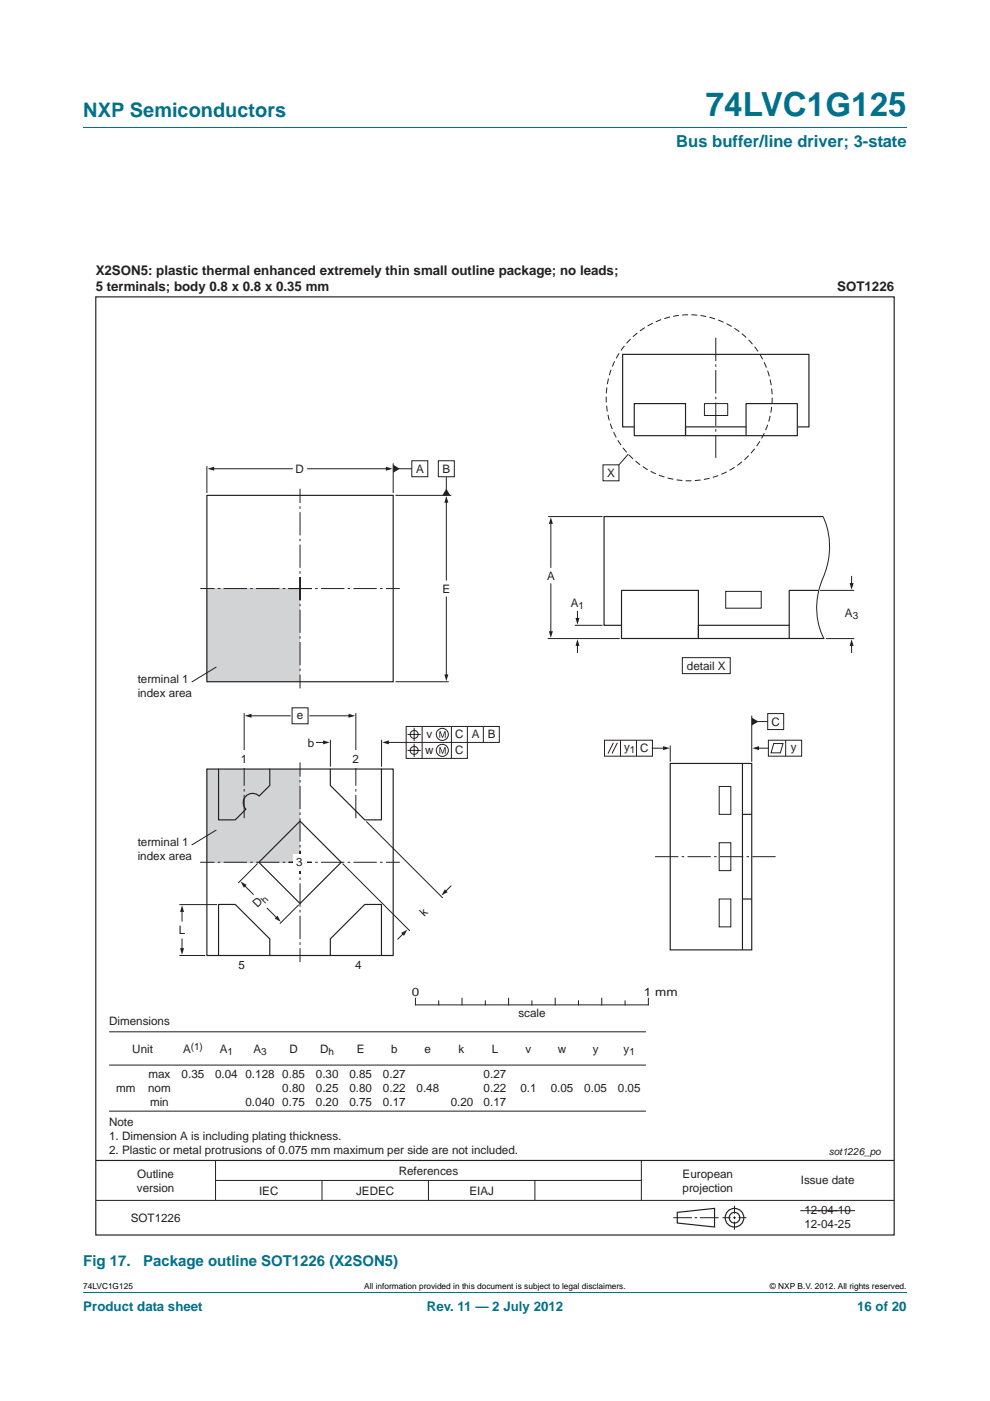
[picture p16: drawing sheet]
<svg xmlns="http://www.w3.org/2000/svg" width="210mm" height="297mm" viewBox="0 0 210 297" stroke-linecap="round" stroke-linejoin="round" font-family="sans-serif">
<defs><g id="words">
<text font-size="7" fill="#00718a" x="149.7" y="24.6">74LVC1G125</text>
<text font-size="4.2" fill="#00718a" x="17.7" y="24.9">NXP Semiconductors</text>
<text font-size="3.5" fill="#00718a" x="143.4" y="31.1">Bus buffer/line driver; 3-state</text>
<g font-size="3.2" fill="#00718a">
<text x="17.7" y="268.3">Fig 17.</text>
<text x="30.4" y="268.3">Package outline SOT1226 (X2SON5)</text>
</g>
<g font-size="2.8" fill="#231f20">
<text x="20.3" y="58.3">X2SON5: plastic thermal enhanced extremely thin small outline package; no leads;</text>
<text x="20.3" y="61.7">5 terminals; body 0.8 x 0.8 x 0.35 mm</text>
<text x="177.6" y="61.7">SOT1226</text>
</g>
<g font-size="2.8" fill="#00718a">
<text x="17.7" y="277.9">Product data sheet</text>
<text x="90.5" y="277.9">Rev. 11 — 2 July 2012</text>
<text x="181.8" y="277.9">16 of 20</text>
</g>
<g font-size="2.5" fill="#231f20">
<text x="62.7" y="100.3">D</text>
<text x="88.3" y="100.2">A</text>
<text x="93.8" y="100.2">B</text>
<text x="128.8" y="101.1">X</text>
<text x="93.8" y="125.7">E</text>
<text x="116.1" y="123">A</text>
<text x="121.1" y="128.6">A</text>
<text x="179.2" y="130.8">A</text>
<text x="145.7" y="142">detail X</text>
<text x="29.2" y="144.8">terminal 1</text>
<text x="29.2" y="147.7">index area</text>
<text x="63" y="152.4">e</text>
<text x="163.6" y="153.8">C</text>
<text x="51.1" y="161.8">1</text>
<text x="65.3" y="158.3">b</text>
<text x="74.8" y="161.8">2</text>
<text x="90.2" y="159.9">w</text>
<text x="90.5" y="156.6">v</text>
<text x="96.5" y="159.9">C</text>
<text x="96.5" y="156.6">C</text>
<text x="100.1" y="156.6">A</text>
<text x="103.5" y="156.5">B</text>
<text x="132.4" y="159.2">y</text>
<text x="135.8" y="159.5">C</text>
<text x="167.7" y="159.2">y</text>
<text x="29.2" y="179.3">terminal 1</text>
<text x="29.2" y="182.3">index area</text>
<text x="62.8" y="183.6">3</text>
<text x="38" y="197.9">L</text>
<text x="54.6" y="192.6" transform="rotate(-45 54.6 192.6)">D</text>
<text x="90" y="194.3" transform="rotate(-45 90 194.3)">k</text>
<text x="50.6" y="205.5">5</text>
<text x="75.3" y="205.5">4</text>
<text x="87.3" y="211.1">0</text>
<text x="110" y="215.7">scale</text>
<text x="136.6" y="211.1">1 mm</text>
<text x="23.1" y="217.4">Dimensions</text>
<text x="28.1" y="223.3">Unit</text>
<text x="38.8" y="223.3">A</text>
<text x="46.6" y="223.3">A</text>
<text x="53.8" y="223.3">A</text>
<text x="61.4" y="223.3">D</text>
<text x="67.9" y="223.3">D</text>
<text x="75.7" y="223.3">E</text>
<text x="82.9" y="223.3">b</text>
<text x="90.1" y="223.3">e</text>
<text x="97.3" y="223.3">k</text>
<text x="104.3" y="223.3">L</text>
<text x="111.5" y="223.3">v</text>
<text x="118.3" y="223.3">w</text>
<text x="125.7" y="223.3">y</text>
<text x="132.2" y="223.3">y</text>
<text x="24.6" y="231.6">mm</text>
<text x="31.4" y="231.5">nom</text>
<text x="31.5" y="228.6">max</text>
<text x="38.5" y="228.6">0.35</text>
<text x="45.6" y="228.6">0.04</text>
<text x="52.1" y="228.6">0.128</text>
<text x="59.9" y="228.6">0.85</text>
<text x="59.9" y="231.5">0.80</text>
<text x="67" y="228.6">0.30</text>
<text x="67" y="231.5">0.25</text>
<text x="74.1" y="228.6">0.85</text>
<text x="74.1" y="231.5">0.80</text>
<text x="81.2" y="228.6">0.27</text>
<text x="81.2" y="231.5">0.22</text>
<text x="88.3" y="231.6">0.48</text>
<text x="102.6" y="228.6">0.27</text>
<text x="102.6" y="231.5">0.22</text>
<text x="110.4" y="231.6">0.1</text>
<text x="116.8" y="231.6">0.05</text>
<text x="123.9" y="231.6">0.05</text>
<text x="131.1" y="231.6">0.05</text>
<text x="23.1" y="238.7">Note</text>
<text x="31.8" y="234.5">min</text>
<text x="52.1" y="234.5">0.040</text>
<text x="59.9" y="234.5">0.75</text>
<text x="67" y="234.5">0.20</text>
<text x="74.1" y="234.5">0.75</text>
<text x="81.2" y="234.5">0.17</text>
<text x="95.6" y="234.5">0.20</text>
<text x="102.6" y="234.5">0.17</text>
<text x="23.1" y="241.7">1. Dimension A is including plating thickness.</text>
<text x="23.1" y="244.7">2. Plastic or metal protrusions of 0.075 mm maximum per side are not included.</text>
<text x="29.1" y="249.7">Outline</text>
<text x="84.6" y="249.1">References</text>
<text x="144.8" y="249.7">European</text>
<text x="169.8" y="251.1">Issue date</text>
<text x="29" y="252.7">version</text>
<text x="54.9" y="253.4">IEC</text>
<text x="75.5" y="253.4">JEDEC</text>
<text x="99.6" y="253.4">EIAJ</text>
<text x="144.8" y="252.7">projection</text>
<text x="170.6" y="257.5">12-04-10</text>
<text x="27.7" y="259">SOT1226</text>
<text x="170.6" y="260.4">12-04-25</text>
</g>
<g font-size="2.1" fill="#231f20">
<text x="122.7" y="129.1">1</text>
<text x="180.9" y="131.3">3</text>
<text x="133.6" y="159.7">1</text>
<text x="56.2" y="191.7" transform="rotate(-45 56.2 191.7)">h</text>
<text x="40.5" y="222.5">(1)</text>
<text x="48.3" y="223.8">1</text>
<text x="55.4" y="223.8">3</text>
<text x="69.7" y="223.8">h</text>
<text x="133.5" y="223.8">1</text>
<text x="175.8" y="244.8">sot1226_po</text>
</g>
<g font-size="1.8">
<text x="17.7" y="273.3">74LVC1G125</text>
<text x="77.2" y="273.3">All information provided in this document is subject to legal disclaimers.</text>
<text x="163.3" y="273.3">© NXP B.V. 2012. All rights reserved.</text>
</g>
</g></defs>
<path d="M17.7 27h174.6M17.7 273.9h174.6" fill="none" stroke="#00718a" stroke-width=".21"/>
<g fill="none" stroke="#231f20" stroke-width=".21">
<path d="M127.9 98.6h3.4v3.3h-3.4zM133.3 96.3l-2 2.3M149.4 85.6h4.9v2.5h-4.9zM153.9 125.4h7.6v3.6h-7.6zM23.1 218.8h113.9M88.1 211.6v1.5h49.4v-1.5M93.1 212.2v.9M98 211.6v1.5M102.9 212.2v.9M107.9 211.6v1.5M112.8 212.2v.9M117.8 211.6v1.5"/>
<path d="M122.7 212.2v.9M127.6 211.6v1.5M132.6 212.2v.9M23.1 225.8h113.9M23.1 235.6h113.9M20.3 254.5h169.4M45.7 246v8.5M45.7 250.3h90.3M68.3 250.3v4.2M90.9 250.3v4.2M113.5 250.3v4.2M136 246v8.5"/>
<path d="M142.8 258.2h4M147.3 258.2h.6M148.5 258.2h3.9M153.2 258.2h1.7M155.5 258.2h.6M155.8 255.6v1.7M155.8 257.9v.6M155.8 259v1.7M156.6 258.2h1.7M169.7 256.7h11.6"/>
</g>
<g fill="none" stroke="#231f20" stroke-width=".25">
<path d="M20.3 62.9h169.4v198.9h-169.4zM134.5 90.5h-2.4v-15.4h39.5v15.4h-2.5M145.4 92.4h12.8M20.3 246h169.4M143.7 257l7.9-.8v4l-7.9-.9z"/>
<circle cx="155.8" cy="258.2" r="1.98"/>
<circle cx="155.8" cy="258.2" r="1.13"/>
</g>
<circle cx="146.2" cy="84.3" r="17.6" fill="none" stroke="#231f20" stroke-width=".21" stroke-dasharray="1.2 .7" stroke-linecap="butt"/>
<path d="M151.8 71.6v25.5" fill="none" stroke="#231f20" stroke-width=".21" stroke-dasharray="4.9 .7 .5 .7" stroke-linecap="butt"/>
<path d="M43.9 124.8h19.7v19.7h-19.7z" fill="#d1d3d4"/>
<path d="M43.9 98.8v5.7M83.4 98.2v6.3M84.5 99.4h2.8M83.9 105h11.8M45.9 141.4l-5.2 3.2M83.9 144.5h11.3" fill="none" stroke="#231f20" stroke-width=".21"/>
<path d="M83.4 98.5l1.4 .9-1.4 .8z" fill="#231f20"/>
<path d="M87.3 97.7h3.4v3.4h-3.4zM94.7 101.1v2.8" fill="none" stroke="#231f20" stroke-width=".21"/>
<path d="M94.7 103.6l.8 1.4h-1.7z" fill="#231f20"/>
<path d="M65.3 99.4h16.8M93 97.7h3.4v3.4h-3.4z" fill="none" stroke="#231f20" stroke-width=".21"/>
<path d="M81.8 99l1.5 .4-1.5 .4z" fill="#231f20"/>
<path d="M45.2 99.4h16.8" fill="none" stroke="#231f20" stroke-width=".21"/>
<path d="M44 99.4l1.4-.4v.8z" fill="#231f20"/>
<path d="M94.7 106.3v16.7" fill="none" stroke="#231f20" stroke-width=".21"/>
<path d="M94.7 105.2l.4 1.4h-.8z" fill="#231f20"/>
<path d="M94.7 126.6v16.7" fill="none" stroke="#231f20" stroke-width=".21"/>
<path d="M94.3 143h.8l-.4 1.4z" fill="#231f20"/>
<path d="M61.2 124.8h23.6M63.6 122.4v23.6M63.6 127.3v-23.7M66.1 124.8h-23.6" fill="none" stroke="#231f20" stroke-width=".21" stroke-dasharray="4.9 .7 .5 .7" stroke-linecap="butt"/>
<path d="M43.9 105h39.5v39.5h-39.5z" fill="none" stroke="#231f20" stroke-width=".25"/>
<path d="M116.3 109.5h11.5M116.8 110.8v9.5M116.2 135.4h15.3M121.9 132.6h5.9M144.7 139.4h10.2v3.4h-10.2z" fill="none" stroke="#231f20" stroke-width=".21"/>
<path d="M116.8 109.7l.5 1.4h-.9z" fill="#231f20"/>
<path d="M122.5 136.7v1.7" fill="none" stroke="#231f20" stroke-width=".21"/>
<path d="M122.5 135.5l.4 1.4h-.8z" fill="#231f20"/>
<path d="M116.8 123.8v10.3" fill="none" stroke="#231f20" stroke-width=".21"/>
<path d="M116.4 133.8h.9l-.5 1.4z" fill="#231f20"/>
<path d="M173.9 125.2h7.3M175.2 135.4h6M180.6 136.7v1.7" fill="none" stroke="#231f20" stroke-width=".21"/>
<path d="M180.6 135.5l.5 1.4h-.9z" fill="#231f20"/>
<path d="M180.6 122.2v1.7" fill="none" stroke="#231f20" stroke-width=".21"/>
<path d="M180.2 123.6h.9l-.5 1.4z" fill="#231f20"/>
<path d="M122.5 129.6v1.7" fill="none" stroke="#231f20" stroke-width=".21"/>
<path d="M122.1 131h.8l-.4 1.4z" fill="#231f20"/>
<path d="M174.6 109.5a15.6 15.6 0 0 1 0 13 14.8 14.8 0 0 0 .1 12.9M160.6 153h2.2" fill="none" stroke="#231f20" stroke-width=".21"/>
<path d="M159.4 152.1l1.5 .9-1.5 .8z" fill="#231f20"/>
<path d="M160.7 158.6h2.3M162.8 151.3h3.4v3.4h-3.4z" fill="none" stroke="#231f20" stroke-width=".21"/>
<path d="M159.6 158.6l1.4-.4v.8z" fill="#231f20"/>
<path d="M138.4 158.6h2.5M163 156.9h7v3.4h-7zM164.1 157.6h2l-.6 2h-2zM166.6 156.9v3.4" fill="none" stroke="#231f20" stroke-width=".21"/>
<path d="M140.6 158.2l1.5 .4-1.5 .4z" fill="#231f20"/>
<path d="M128.2 156.9h10.2v3.4h-10.2zM130.1 157.5l-1.1 2.3M130.9 157.5l-1.1 2.3M131.6 156.9v3.4M135 156.9v3.4M142.2 158.1v3.4M159.4 151.7v9.8M152.5 166.7h2.5v6h-2.5zM152.5 178.7h2.5v5.9h-2.5zM152.5 190.6h2.5v5.9h-2.5z" fill="none" stroke="#231f20" stroke-width=".21"/>
<path d="M164.5 181.6h-25.6" fill="none" stroke="#231f20" stroke-width=".21" stroke-dasharray="4.9 .7 .5 .7" stroke-linecap="butt"/>
<path d="M142.2 161.9h17.2v39.5h-17.2zM157.5 161.9v39.5M157.5 172.7h1.9M157.5 190.6h1.9" fill="none" stroke="#231f20" stroke-width=".25"/>
<path d="M43.9 163.1h19.7v19.7h-19.7z" fill="#d1d3d4"/>
<path d="M51.8 151.2v10M65.7 151.8h8.5M70.1 156.8v5.8M75.5 151.2v10M80.9 156.8v5.8M45.9 176l-5.2 3.2M77.7 174.2l16.2 16.2M38 191.8h8.1M38 202.6h5.5" fill="none" stroke="#231f20" stroke-width=".21"/>
<path d="M51.8 161.7v11.8M75.5 161.7v11.8M61.2 182.8h23.6M63.6 180.4v23.6M63.6 185.3v-23.6M66.1 182.8h-23.6" fill="none" stroke="#231f20" stroke-width=".21" stroke-dasharray="4.9 .7 .5 .7" stroke-linecap="butt"/>
<path d="M73.9 151.3l1.4 .5-1.4 .4z" fill="#231f20"/>
<path d="M56.7 192.6l2.1 2" fill="none" stroke="#231f20" stroke-width=".21"/>
<path d="M58.3 194.7l.6-.6 .7 1.3z" fill="#231f20"/>
<path d="M51.8 187.7l1.9 1.9" fill="none" stroke="#231f20" stroke-width=".21"/>
<path d="M51 186.9l1.3 .7-.6 .6z" fill="#231f20"/>
<path d="M53.1 151.8h8.5" fill="none" stroke="#231f20" stroke-width=".21"/>
<path d="M51.9 151.8l1.4-.5v.9z" fill="#231f20"/>
<path d="M72.7 183.1l14.2 14.3M85.6 197.9l-1.2 1.2" fill="none" stroke="#231f20" stroke-width=".21"/>
<path d="M85.1 197.8l1.3-.7-.7 1.3z" fill="#231f20"/>
<path d="M95.6 187.8l-1.2 1.2" fill="none" stroke="#231f20" stroke-width=".21"/>
<path d="M94.4 188.6l.6 .6-1.4 .6z" fill="#231f20"/>
<path d="M38.6 193.1v2.2M38.6 199.1v2.2" fill="none" stroke="#231f20" stroke-width=".21"/>
<g fill="#231f20">
<path d="M38.6 191.9l.4 1.4h-.8z"/>
<path d="M38.2 201h.8l-.4 1.4z"/>
</g>
<path d="M62 150.1h3.3v3.4h-3.3zM67.1 157.4h1.7" fill="none" stroke="#231f20" stroke-width=".21"/>
<path d="M68.5 157l1.4 .4-1.4 .4z" fill="#231f20"/>
<path d="M82.2 157.4h3.9" fill="none" stroke="#231f20" stroke-width=".21"/>
<path d="M81.1 157.4l1.4-.4v.8z" fill="#231f20"/>
<circle cx="93.8" cy="155.7" r="1.28" fill="none" stroke="#231f20" stroke-width=".21"/>
<path d="M93.2 155h.3l.4 1.2 .4-1.2h.2v1.4h-.2l.1-1.1-.4 1.1h-.2l-.4-1.1v1.1h-.2z" fill="#231f20"/>
<circle cx="93.8" cy="159.1" r="1.28" fill="none" stroke="#231f20" stroke-width=".21"/>
<path d="M93.2 158.4h.3l.4 1.2 .4-1.2h.2v1.4h-.2l.1-1.2-.4 1.2h-.2l-.4-1.2v1.2h-.2z" fill="#231f20"/>
<g fill="none" stroke="#231f20" stroke-width=".21">
<path d="M86.1 154h19.8v3.4h-19.8zM86.4 155.7h2.9M86.4 159.1h2.9M87.8 154.3v2.8M87.8 157.7v2.8M89.5 154v6.8M95.7 154v6.8M99.1 154v6.8h-13v-3.4M102.5 154v3.4M54.7 183.1l-4.2 4.1M63.4 191.8l-4 4"/>
<circle cx="87.8" cy="155.7" r=".85"/>
<circle cx="87.8" cy="159.1" r=".85"/>
</g>
<g fill="#fff">
<path d="M74.8 159.1h1.3v3.7h-1.3z"/>
<path d="M51.1 159.1h1.3v3.7h-1.3z"/>
</g>
<g fill="none" stroke="#231f20" stroke-width=".25">
<path d="M134.5 85.6h10.9v6.8h-10.9zM145.4 90.5v1.9zM145.4 90.5h12.8M158.2 85.6h10.9v6.8h-10.9zM174.6 109.5h-46.5v23.1h3.7M131.8 125.2h16.3v10.2h-16.3zM148.1 132.6v2.8zM148.1 132.6h19.3M148.1 135.4h19.3M173.5 125.2h-6.1v10.2h7.4M43.9 163.1h39.5v39.5h-39.5zM46.4 163.1v10.7h3.5l2.3-2.2a1.97 1.97 0 0 1 0-2.8 1.97 1.97 0 0 1 2.8 0l2.2-2.3v-3.4"/>
<path d="M63.6 174.1l8.8 8.7-8.8 8.8-8.7-8.8zM70.1 163.1v3.4l7.3 7.3h3.5v-10.7M46.4 202.5v-10.7h3.5l7.3 7.3v3.4M70.1 202.5v-3.4l7.3-7.3h3.5v10.7"/>
</g>
<path d="M62.2 181.1h2.8v3.5h-2.8z" fill="#fff"/>
<use href="#words"/>
</svg>
